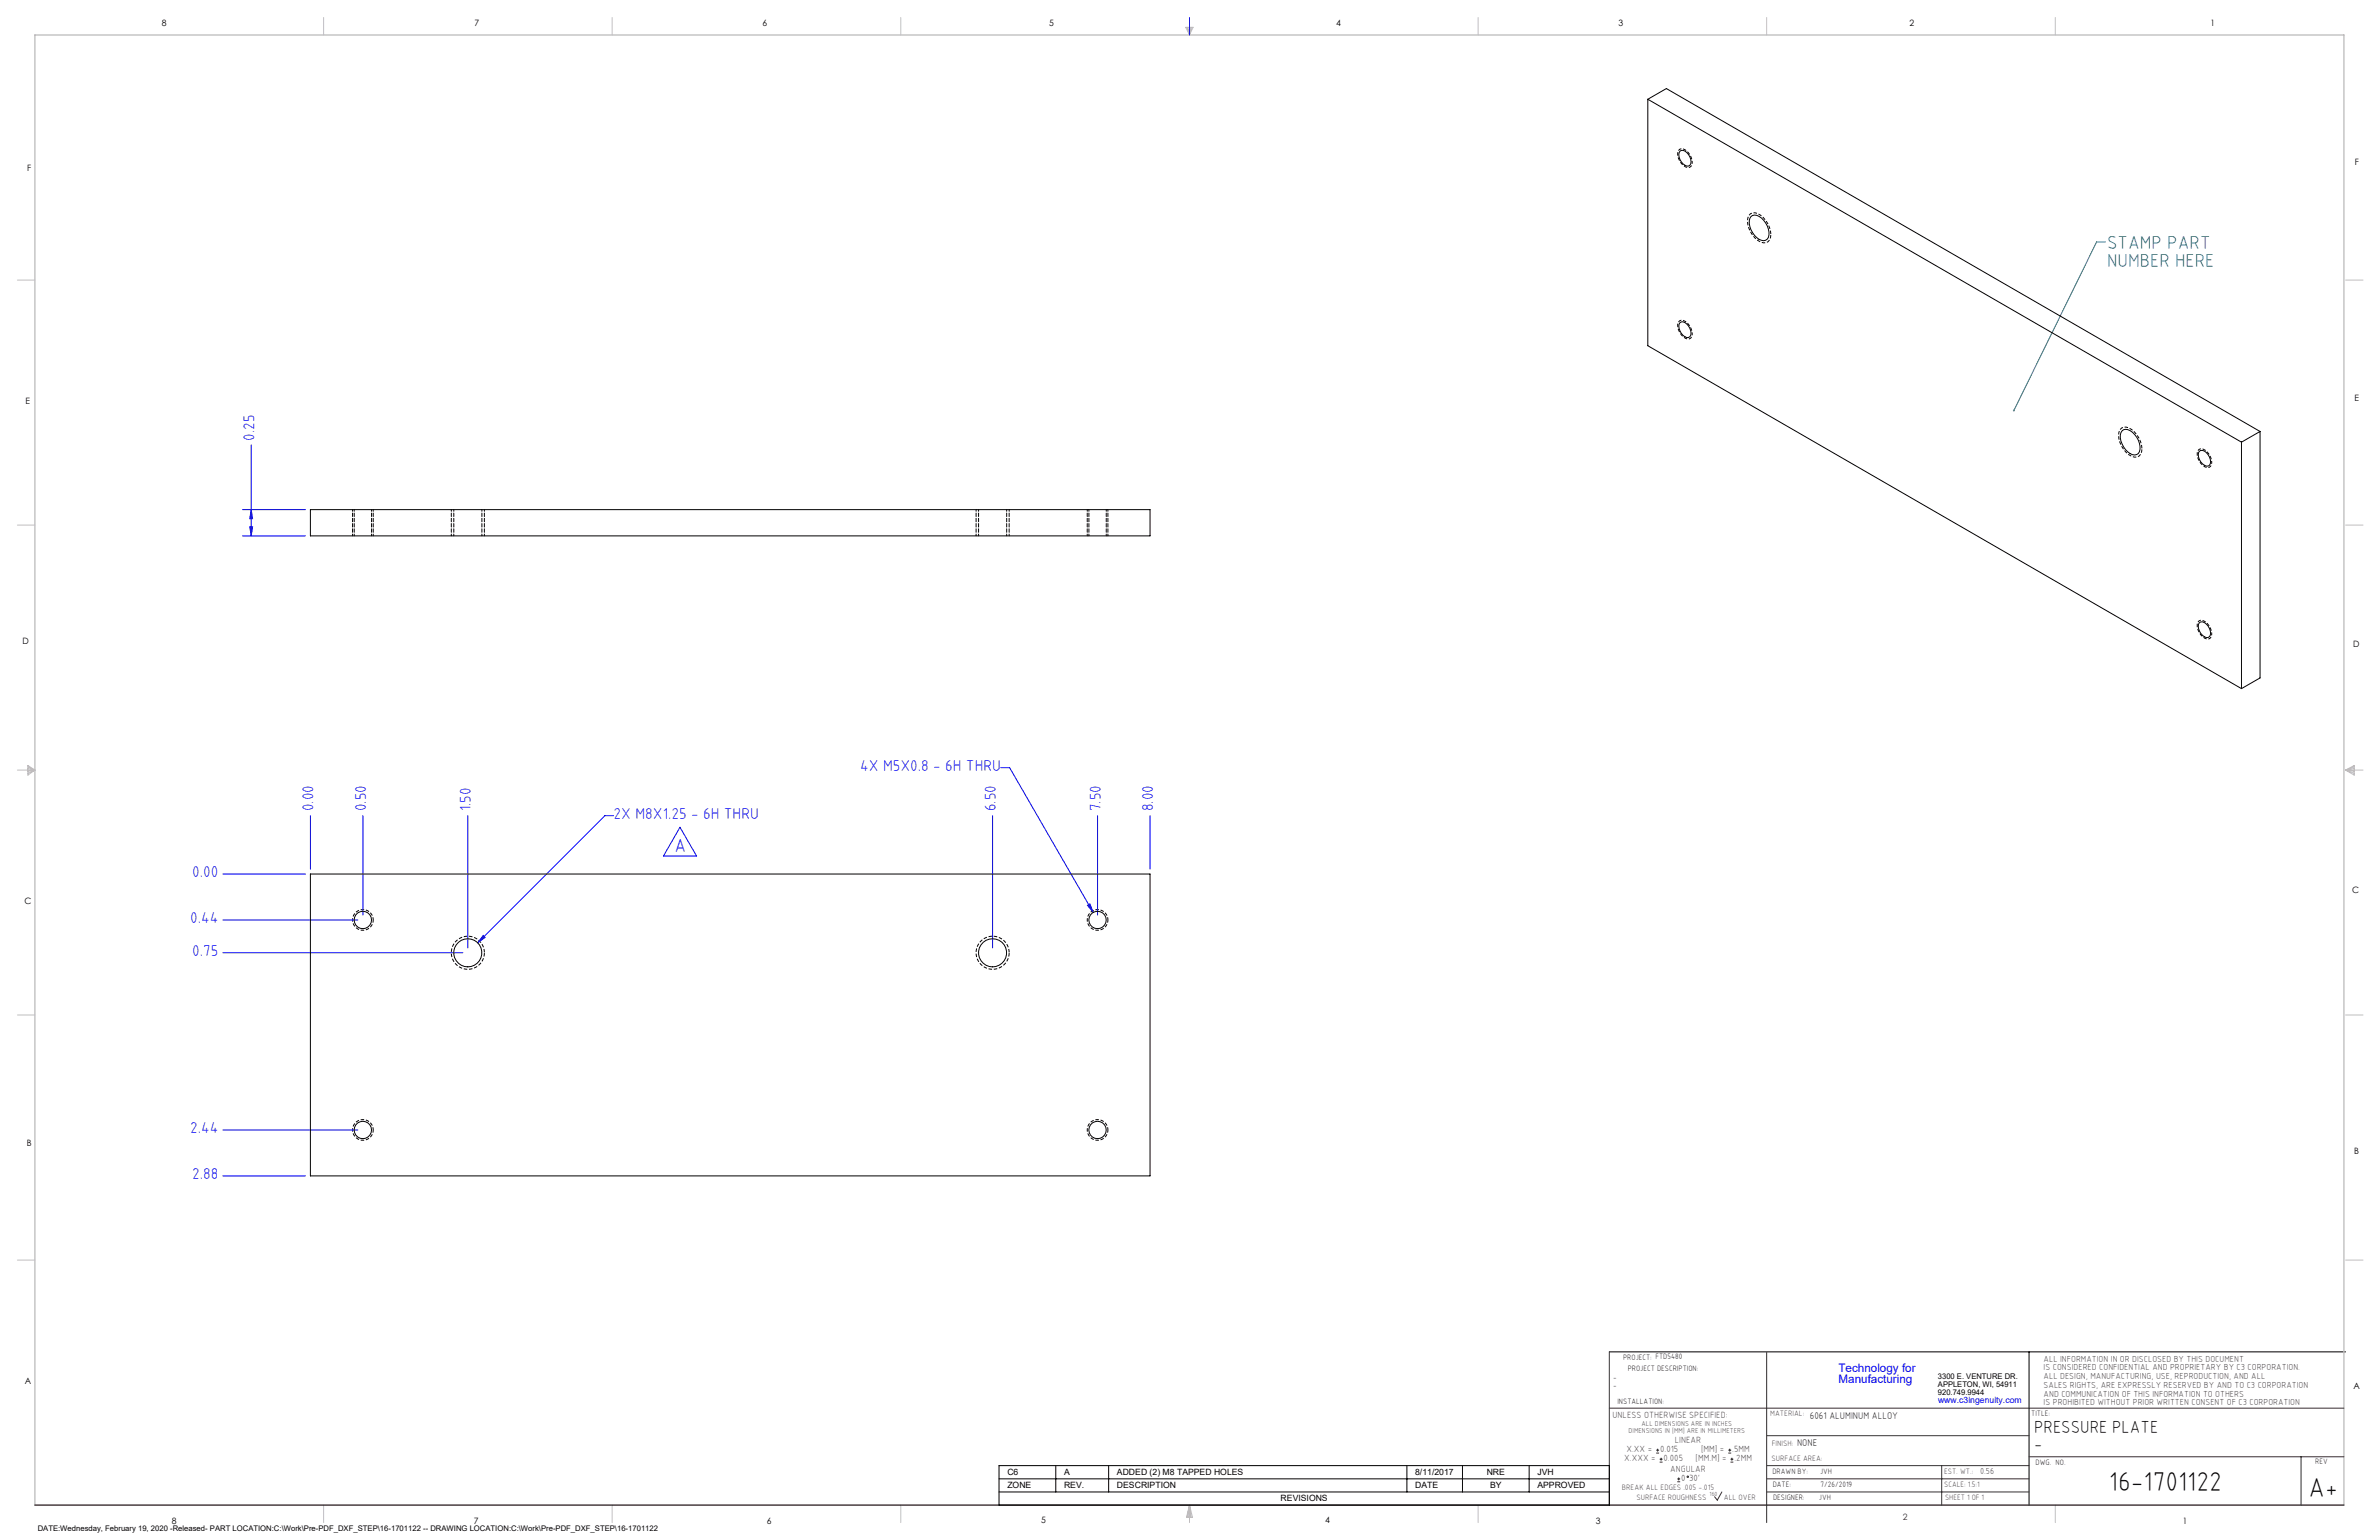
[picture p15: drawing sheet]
<svg xmlns="http://www.w3.org/2000/svg" width="864mm" height="559mm" viewBox="0 0 864 559" stroke-linecap="round" stroke-linejoin="round" font-family="sans-serif">
<defs><g id="words">
<g font-size="9.9">
<text x="765.6" y="541.1">16-1701122</text>
<text x="838" y="543.2">A+</text>
</g>
<g font-size="6.8" fill="#008080">
<text x="764.9" y="90.2">STAMP PART</text>
<text x="764.9" y="97">NUMBER HERE</text>
</g>
<text font-size="6.8" fill="#00f" x="244.8" y="309.3">A</text>
<g font-size="6.3">
<text x="738.4" y="519.9">PRESSURE PLATE</text>
<text x="738.4" y="526.2">-</text>
</g>
<g font-size="5.7" fill="#00f">
<text x="92.3" y="159.8" transform="rotate(-90 92.3 159.8)">0.25</text>
<text x="312.2" y="279.7">4X M5X0.8 - 6H THRU</text>
<text x="113.8" y="294.4" transform="rotate(-90 113.8 294.4)">0.00</text>
<text x="132.9" y="294.4" transform="rotate(-90 132.9 294.4)">0.50</text>
<text x="171" y="294.4" transform="rotate(-90 171 294.4)">1.50</text>
<text x="222.8" y="297.1">2X M8X1.25 - 6H THRU</text>
<text x="361.5" y="294.4" transform="rotate(-90 361.5 294.4)">6.50</text>
<text x="399.6" y="294.4" transform="rotate(-90 399.6 294.4)">7.50</text>
<text x="418.6" y="294.4" transform="rotate(-90 418.6 294.4)">8.00</text>
<text x="69.8" y="318.3">0.00</text>
<text x="69" y="334.9">0.44</text>
<text x="69.8" y="346.8">0.75</text>
<text x="69" y="411.1">2.44</text>
<text x="69.8" y="427.8">2.88</text>
</g>
<g font-size="4.2" fill="#00f">
<text x="667.4" y="497.7">Technology for</text>
<text x="667.4" y="502">Manufacturing</text>
</g>
<g font-size="3.5">
<text x="657" y="514.9">6061 ALUMINUM ALLOY</text>
<text x="652.4" y="524.7">NONE</text>
</g>
<g font-size="3.3" fill="#382c30">
<text x="585.4" y="514.4">UNLESS OTHERWISE SPECIFIED:</text>
<text x="590.4" y="526.8">X.XX =</text>
<text x="602.6" y="526.8">0.015</text>
<text x="608" y="523.6">LINEAR</text>
<text x="617.5" y="526.8">[MM] =</text>
<text x="628.8" y="526.8">.5MM</text>
<text x="589.6" y="530.1">X.XXX =</text>
<text x="603.9" y="530.1">0.005</text>
<text x="606.3" y="534">ANGULAR</text>
<text x="615.5" y="530.1">[MM.M] =</text>
<text x="629.6" y="530.1">.2MM</text>
<text x="610.3" y="537.3">0</text>
<text x="613.2" y="537.3">30'</text>
</g>
<g font-size="3.2">
<text x="58.8" y="9.6">8</text>
<text x="172.3" y="9.5">7</text>
<text x="276.8" y="9.5">6</text>
<text x="380.9" y="9.6">5</text>
<text x="485" y="9.5">4</text>
<text x="587.5" y="9.5">3</text>
<text x="693.1" y="9.5">2</text>
<text x="802.4" y="9.5">1</text>
<text x="854.9" y="59.8">F</text>
<text x="9.9" y="62">F</text>
<text x="9.3" y="146.5">E</text>
<text x="854.7" y="145.5">E</text>
<text x="8.2" y="233.6">D</text>
<text x="854.3" y="234.9">D</text>
<text x="8.9" y="328.1">C</text>
<text x="853.9" y="324.1">C</text>
<text x="9.7" y="415.8">B</text>
<text x="854.6" y="418.6">B</text>
<text x="9" y="502">A</text>
<text x="854.3" y="503.9">A</text>
<text x="62.3" y="552.9">8</text>
<text x="172" y="552.9">7</text>
<text x="278.3" y="552.9">6</text>
<text x="377.9" y="552.8">5</text>
<text x="481" y="552.8">4</text>
<text x="579.3" y="552.8">3</text>
<text x="792.4" y="552.8">1</text>
</g>
<g font-size="3.2" fill="#382c30">
<text x="741.9" y="494.1">ALL INFORMATION IN OR DISCLOSED BY THIS DOCUMENT</text>
<text x="741.9" y="497.3">IS CONSIDERED CONFIDENTIAL AND PROPRIETARY BY C3 CORPORATION.</text>
<text x="741.9" y="500.4">ALL DESIGN, MANUFACTURING, USE, REPRODUCTION, AND ALL</text>
<text x="741.9" y="503.6">SALES RIGHTS, ARE EXPRESSLY RESERVED BY AND TO C3 CORPORATION</text>
<text x="741.9" y="506.8">AND COMMUNICATION OF THIS INFORMATION TO OTHERS</text>
<text x="741.9" y="510">IS PROHIBITED WITHOUT PRIOR WRITTEN CONSENT OF C3 CORPORATION</text>
<text x="718.8" y="534.7">0.56</text>
<text x="690.7" y="551.6">2</text>
</g>
<text font-size="3.1" fill="#00f" x="703.5" y="509.2">www.c3ingenuity.com</text>
<g font-size="3.1">
<text x="365.7" y="535.3">C6</text>
<text x="386.3" y="535.3">A</text>
<text x="405.5" y="535.3">ADDED (2) M8 TAPPED HOLES</text>
<text x="513.7" y="535.3">8/11/2017</text>
<text x="539.7" y="535.3">NRE</text>
<text x="558.1" y="535.3">JVH</text>
<text x="365.7" y="540">ZONE</text>
<text x="386.3" y="540">REV.</text>
<text x="405.5" y="540">DESCRIPTION</text>
<text x="464.9" y="544.8">REVISIONS</text>
<text x="513.7" y="540">DATE</text>
<text x="540.9" y="540">BY</text>
<text x="558.1" y="540">APPROVED</text>
</g>
<g font-size="2.8">
<text x="589.2" y="493.3">PROJECT: FTD5480</text>
<text x="590.9" y="497.3">PROJECT DESCRIPTION:</text>
<text x="585.6" y="500.7">-</text>
<text x="585.6" y="503.5">-</text>
<text x="703.5" y="500.5">3300 E. VENTURE DR.</text>
<text x="703.5" y="503.3">APPLETON, WI, 54911</text>
<text x="587.1" y="509.6">INSTALLATION:</text>
<text x="703.5" y="506.2">920.749.9944</text>
<text x="737.3" y="513.8">TITLE:</text>
<text x="738.9" y="531.5">DWG. NO.</text>
<text x="840.5" y="531.3">REV</text>
<text x="643.4" y="534.9">DRAWN BY:</text>
<text x="643.5" y="539.7">DATE:</text>
<text x="660.7" y="534.7">JVH</text>
<text x="660.9" y="539.6">7/26/2019</text>
<text x="643.6" y="544.4">DESIGNER:</text>
<text x="660.3" y="544.3">JVH</text>
<text x="13.7" y="555.5">DATE:Wednesday, February 19, 2020 -Released- PART LOCATION:C:\Work\Pre-PDF_DXF_STEP\16-1701122 -- DRAWING LOCATION:C:\Work\Pre-PDF_DXF_STEP\16-1701122</text>
</g>
<g font-size="2.8" fill="#382c30">
<text x="642.6" y="513.8">MATERIAL:</text>
<text x="643.2" y="524.8">FINISH:</text>
<text x="643.1" y="530.1">SURFACE AREA:</text>
<text x="705.7" y="534.7">EST. WT.:</text>
<text x="705.7" y="539.7">SCALE: 1.5:1</text>
<text x="588.8" y="540.5">BREAK ALL EDGES .005 -.015</text>
<text x="594" y="544.2">SURFACE ROUGHNESS</text>
<text x="625.8" y="544.2">ALL OVER</text>
<text x="706.1" y="544.4">SHEET 1 OF 1</text>
</g>
<g font-size="2.5" fill="#382c30">
<text x="591.2" y="520.1">DIMENSIONS IN [MM] ARE IN MILLIMETERS</text>
<text x="595.9" y="517.3">ALL DIMENSIONS ARE IN INCHES</text>
</g>
<text font-size="2.2" fill="#382c30" x="620.6" y="542.9">160</text>
</g></defs>
<path d="M584.2 490.5h267.3M736.6 490.5v55.6M362.7 531.8h221.5v14.3h-221.5zM362.7 536.6h221.5M383.3 531.8v9.6M402.4 531.8v9.6M510.7 531.8v9.6M530.9 531.8v9.6M555.1 531.8v9.6M362.7 541.4h221.5" fill="none" stroke="#000" stroke-width=".36"/>
<g fill="none" stroke="#c0c0c0" stroke-width=".36">
<path d="M117.5 6.4v6.3M222.2 6.4v6.3M327 6.4v6.3M430.4 9.9h2.7l-1.3 2.8zM430.9 9.9l.9 2.8M431.2 9.9l.6 2.8M432.1 9.9l-.3 2.8M432.6 9.9l-.8 2.8M536.6 6.4v6.3M641.3 6.4v6.3M746.1 6.4v6.3M6.3 101.6h6.4"/>
<path d="M851.5 101.6h6.3M6.3 190.5h6.4M851.5 190.5h6.3M6.3 279.4h6.4M10.1 277.7l2.6 1.7-2.6 1.9zM10.1 278.2l2.6 1.2M10.1 278.8l2.6 .6M12.7 279.4l-2.6 1.2M12.7 279.4l-2.6 .5M851.5 279.4h6.3M851.5 279.4l3.1 .5M851.5 279.4l3.1 1.2"/>
<path d="M851.5 279.4l3.1-1.7v3.6zM854.6 278.8l-3.1 .6M854.6 278.2l-3.1 1.2M6.3 368.3h6.4M851.5 368.3h6.3M6.3 457.2h6.4M851.5 457.2h6.3M117.5 546.1v6.4M222.2 546.1v6.4M327 546.1v6.4M431.8 546.1v6.4M431.8 546.1l1.1 4.5h-2.2z"/>
<path d="M431.8 546.1l.6 4.5M431.8 546.1l-.9 4.5M431.8 546.1l-.4 4.5M431.8 546.1l.3 4.5M536.6 546.1v6.4M746.1 546.1v6.4"/>
</g>
<path d="M12.7 546.1v-533.4h838.2v533.4" fill="none" stroke="#c0c0c0" stroke-width=".5"/>
<g fill="none" stroke="#00f" stroke-width=".36">
<path d="M431.8 6.4v6.3M91.2 161.4v33.1M88 194.5h22.9M88 184.9h22.9M90.7 191.1h1l-.5 3.4zM91.2 184.9l.5 3.3h-1zM363.3 278.6h3.2l30.3 52.5M112.7 296v19.4M131.7 296v36M169.8 296v48M222.7 296h-3.1l-46.2 46.1M360.3 296v48"/>
<path d="M398.4 296v36M417.5 296v19.4M80.9 317.1h30M246.8 300.2l6.1 10.4h-12.1zM80.9 333.8h49M175.4 339.4l.7 .7-2.7 2zM394.8 328.5l.8-.5 1.2 3.1zM80.9 345.7h87.1M80.9 410h49M80.9 426.7h30"/>
</g>
<path d="M584.2 490.5v55.6M641.3 490.7v61.8M584.2 511h266.7M641.3 520.9h95.3M641.3 531.8h95.3M641.3 536.6h95.3M704.8 531.8v14.3M736.6 528.6h114.3M835.3 528.6v17.5M625.1 541.4l-1.7 2.9-1-1.2M641.3 541.4h95.3" fill="none" stroke="#382c30" stroke-width=".36"/>
<path d="M12.7 546.1h838.2" fill="none" stroke="#382c30" stroke-width=".5"/>
<path d="M135.5 333.8a3.7 3.7 0 0 0-5.6-3.3 3.7 3.7 0 0 0-.2 6.5 3.7 3.7 0 0 0 5.8-2.9v-.3M402.2 333.8a3.7 3.7 0 0 0-5.6-3.3 3.7 3.7 0 0 0-.2 6.5 3.7 3.7 0 0 0 5.8-2.9v-.3M135.5 410a3.7 3.7 0 0 0-5.6-3.3 3.7 3.7 0 0 0-.2 6.5 3.7 3.7 0 0 0 5.8-2.9v-.3M402.2 410a3.7 3.7 0 0 0-5.6-3.3 3.7 3.7 0 0 0-.2 6.5 3.7 3.7 0 0 0 5.8-2.9v-.3" fill="none" stroke="#000" stroke-width=".36" stroke-dasharray="1.3 .6" stroke-dashoffset=".3" stroke-linecap="butt"/>
<path d="M175.8 345.7a6 6 0 0 0-8.9-5.2 6 6 0 0 0-.3 10.3 6 6 0 0 0 9.2-4.7v-.4M366.3 345.7a6 6 0 0 0-8.9-5.2 6 6 0 0 0-.3 10.3 6 6 0 0 0 9.2-4.7v-.4" fill="none" stroke="#000" stroke-width=".36" stroke-dasharray="1.3 .6" stroke-dashoffset="-.1" stroke-linecap="butt"/>
<path d="M614.3 58.9a1.75 1.75 0 0 1-1.2 1.9 1.75 1.75 0 0 1-2-.8 5.1 5.1 0 0 1-1.8-5.3 1.67 1.67 0 0 1 2.6-.3 5.9 5.9 0 0 1 2.4 4.5M614.3 121.1a1.75 1.75 0 0 1-1.2 1.9 1.75 1.75 0 0 1-2-.7 5.1 5.1 0 0 1-1.8-5.4 1.67 1.67 0 0 1 2.6-.2 5.9 5.9 0 0 1 2.4 4.4M802.9 167.8a1.75 1.75 0 0 1-1.2 1.9 1.75 1.75 0 0 1-2-.8 5.1 5.1 0 0 1-1.8-5.4 1.67 1.67 0 0 1 2.5-.2 5.9 5.9 0 0 1 2.5 4.5M802.9 230a1.75 1.75 0 0 1-1.2 1.9 1.75 1.75 0 0 1-2-.8 5.1 5.1 0 0 1-1.8-5.3 1.67 1.67 0 0 1 2.5-.3 5.9 5.9 0 0 1 2.5 4.5" fill="none" stroke="#000" stroke-width=".36" stroke-dasharray="1.3 .6" stroke-dashoffset=".7" stroke-linecap="butt"/>
<path d="M642.8 85.1a2.52 2.52 0 0 1-.9 2.6 2.52 2.52 0 0 1-2.8 .1 8.9 8.9 0 0 1-4.6-8.7 2.64 2.64 0 0 1 2-1.9 2.64 2.64 0 0 1 2.6 .9 9.5 9.5 0 0 1 3.7 7M777.5 162.9a2.52 2.52 0 0 1-.9 2.5 2.52 2.52 0 0 1-2.8 .2 8.9 8.9 0 0 1-4.6-8.7 2.64 2.64 0 0 1 2-2 2.64 2.64 0 0 1 2.6 1 9.5 9.5 0 0 1 3.7 7" fill="none" stroke="#000" stroke-width=".36" stroke-dasharray="1.3 .6" stroke-dashoffset="-.2" stroke-linecap="butt"/>
<path d="M128 184.9v9.5M135.5 194.4v-9.5M163.8 184.9v9.5M175.8 194.4v-9.5M354.3 184.9v9.5M366.3 194.4v-9.5M394.7 184.9v9.5M402.2 194.4v-9.5" fill="none" stroke="#000" stroke-width=".36" stroke-dasharray="1.3 .6" stroke-dashoffset=".6"/>
<path d="M764.3 87.8h-3.2l-30 61.1" fill="none" stroke="#008080" stroke-width=".36"/>
<path d="M730.8 148.7a.35 .35 0 0 1 .4 0 .35 .35 0 0 1 .1 .4 .35 .35 0 0 1-.4 .2l.2-.4-.2 .4z" fill="#008080"/>
<g fill="#00f">
<path d="M394.8 328.5l2 2.6-1.2-3.1zM175.4 339.4l-2 2.7 2.7-2z"/>
<path d="M90.7 191.1h1l-.5 3.4zM91.2 184.9l.5 3.3h-1z"/>
</g>
<g fill="none" stroke="#000" stroke-width=".36">
<path d="M598.2 36l215.5 124.4M598.2 36l6.7-3.9 215.5 124.5M598.2 36v89.4l215.5 124.5M609.8 54.9a2.68 2.68 0 0 1 3.6 2 2.41 2.41 0 0 1-.4 3.4 3.9 3.9 0 0 1-3.2-5.4zM635.6 78.6a3.3 3.3 0 0 1 4.7 1.4 6.1 6.1 0 0 1 1.3 6.7 3.3 3.3 0 0 1-4.7-1.3 6.2 6.2 0 0 1-1.3-6.8zM609.8 117.1a2.68 2.68 0 0 1 3.6 2.1 2.37 2.37 0 0 1-.4 3.2 3.9 3.9 0 0 1-3.2-5.3zM770.3 156.4a3.2 3.2 0 0 1 4.6 1.3 6.2 6.2 0 0 1 1.4 6.8 2.64 2.64 0 0 1-3.9-.5 7.4 7.4 0 0 1-2.5-7zM820.4 156.6l-6.7 3.8M820.4 156.6v89.4l-6.7 3.9M798.4 163.7a2.7 2.7 0 0 1 3.6 2.1 2.41 2.41 0 0 1-.5 3.3 3.9 3.9 0 0 1-3.1-5.4zM813.7 160.4v89.5M112.7 184.9h304.8v9.6h-304.8z"/>
<path d="M798.4 226a2.7 2.7 0 0 1 3.6 2 2.37 2.37 0 0 1-.5 3.3 3.9 3.9 0 0 1-3.1-5.3zM112.7 317.1h304.8v109.6h-304.8z"/>
<circle cx="131.7" cy="333.8" r="3.2"/>
<circle cx="398.4" cy="333.8" r="3.2"/>
<circle cx="169.8" cy="345.7" r="5.1"/>
<circle cx="360.3" cy="345.7" r="5.1"/>
<circle cx="131.7" cy="410" r="3.2"/>
<circle cx="398.4" cy="410" r="3.2"/>
</g>
<path d="M128.6 184.9v9.5M134.9 194.4v-9.5M164.7 184.9v9.5M174.9 194.4v-9.5M355.2 184.9v9.5M365.4 194.4v-9.5M395.3 184.9v9.5M401.6 194.4v-9.5" fill="none" stroke="#000" stroke-width=".36" stroke-dasharray="1.3 .6" stroke-dashoffset=".6"/>
<g fill="none" stroke="#382c30" stroke-width=".36">
<path d="M601.2 527.3h1.1M601.2 526.2h1.1M601.7 525.7v1M602.5 530.5h1M602.5 529.5h1M603 529v1M608.9 537.7h1M608.9 536.6h1M609.4 536.1v1.1M627.4 527.3h1M627.4 526.2h1M627.9 525.7v1"/>
<path d="M628.2 530.5h1M628.2 529.5h1M628.7 529v1"/>
<circle cx="612.7" cy="535.9" r=".27"/>
</g>
<use href="#words"/>
</svg>
